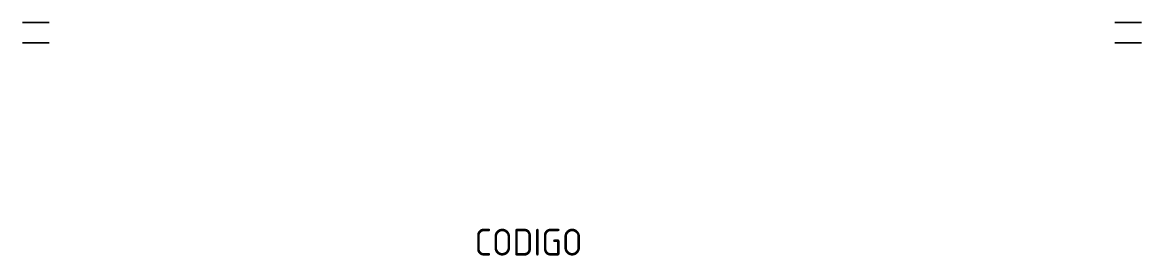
# Model space of a CAD drawing. Header units: millimetres. Extents: x 0.034 to 0.866, y -0.174 to 0.
import ezdxf

# ---------------------------------------------------------------- set-up
doc = ezdxf.new("R2010")
doc.units = ezdxf.units.MM
doc.layers.add('ATK-60', color=40, linetype='Continuous')
doc.styles.get("Standard").update_dxf_attribs({"font": 'ISOCP.SHX', "bigfont": 'bigfont.shx'})

msp = doc.modelspace()

# ---------------------------------------------------------------- linework, layer by layer
at = {"layer": 'ATK-60', "extrusion": (-1.87509e-46, -1, 5.5567e-15)}
for centre in [(0.04371, 0.55, -0.00001), (0.85629, 0.55, -0.00001), (0.04371, 0.55, 0.01523), (0.85629, 0.55, 0.01523)]:
    msp.add_circle(centre, 0.01, dxfattribs=at)
at = {"layer": 'ATK-60', "extrusion": (-1.87509e-46, -1, -6.44488e-15)}
for centre in [(0.04371, 1.85, -0.00001), (0.85629, 1.85, -0.00001), (0.04371, 1.85, 0.01523), (0.85629, 1.85, 0.01523)]:
    msp.add_circle(centre, 0.01, dxfattribs=at)

# ---------------------------------------------------------------- texts
at = {"layer": 'ATK-60', "flags": 3}
msp.add_attdef('CODIGO', (0.37009, -0.1735), '4240', height=0.02, dxfattribs=at)

doc.saveas('drawing.dxf')
